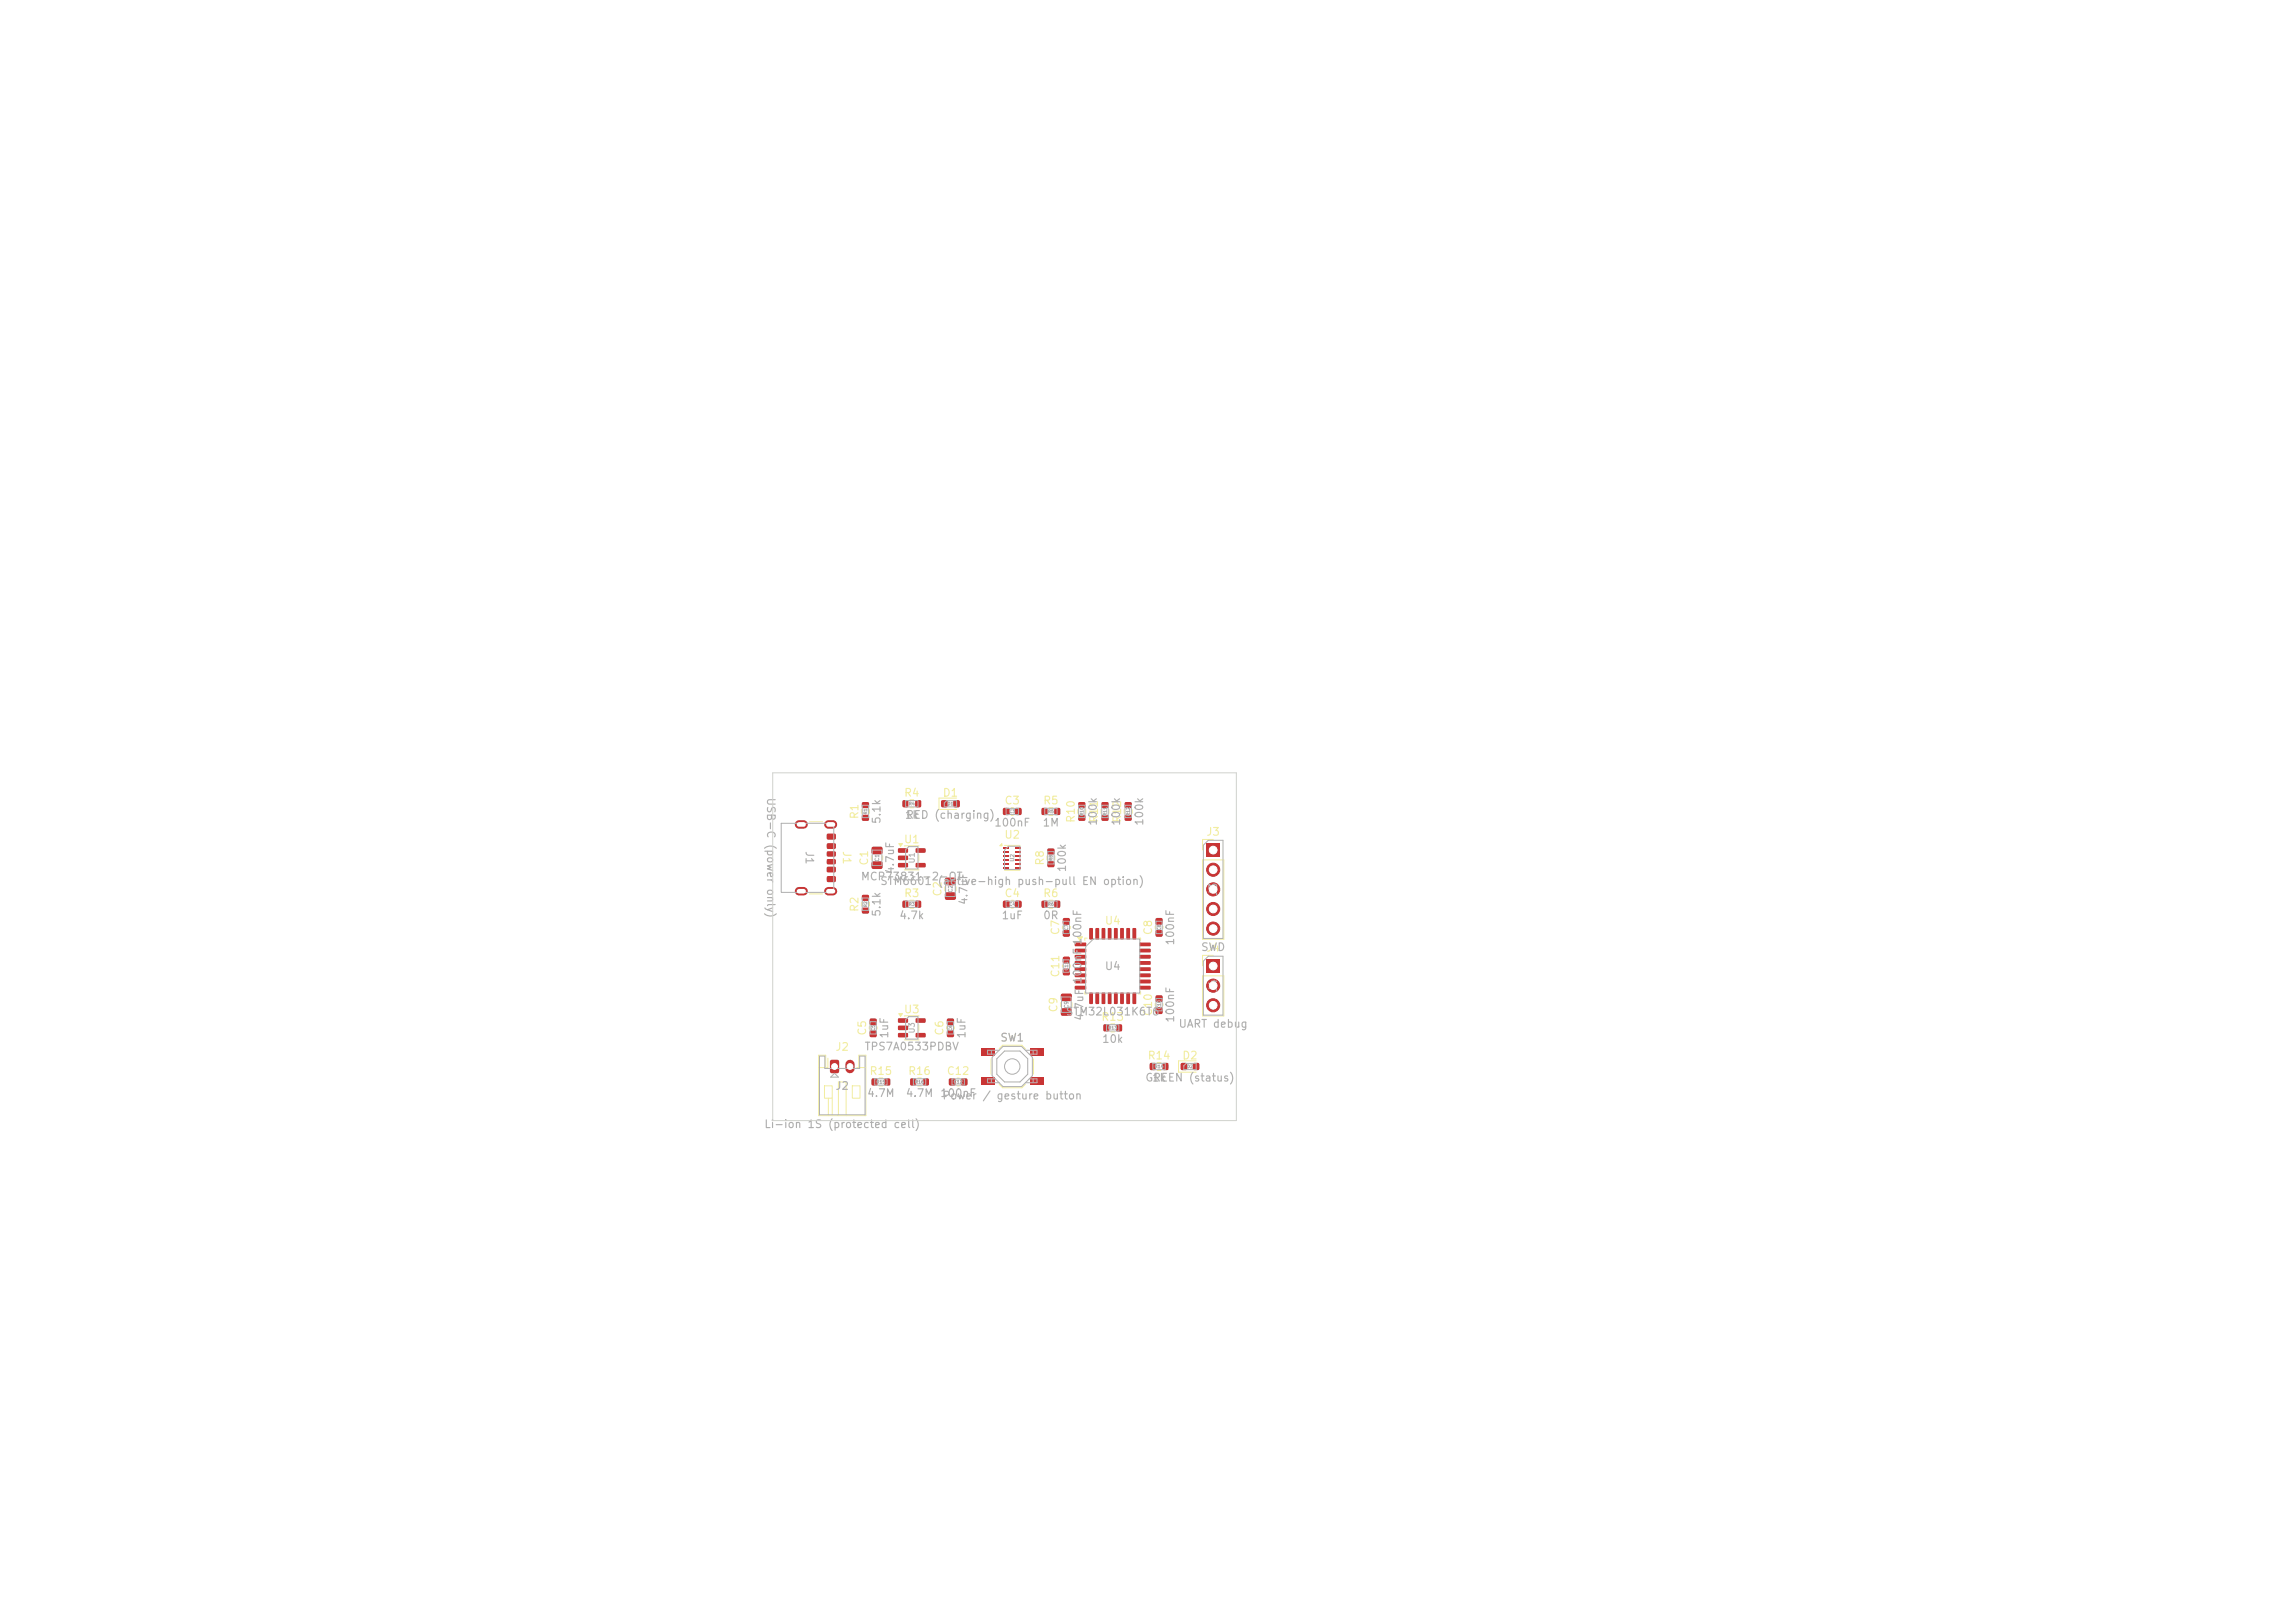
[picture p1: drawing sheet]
<svg xmlns="http://www.w3.org/2000/svg" width="297mm" height="210mm" viewBox="0 0 297 210" stroke-linecap="round" stroke-linejoin="round" font-family="sans-serif">
<defs><g id="words">
<g font-size="1" fill="#afafaf">
<text x="99" y="103.1" transform="rotate(90 99 103.1)">USB-C (power only)</text>
<text x="114.2" y="106.7" transform="rotate(-90 114.2 106.7)">5.1k</text>
<text x="117" y="106.2">1k</text>
<text x="117.2" y="106.2">RED (charging)</text>
<text x="128.6" y="107.2">100nF</text>
<text x="134.9" y="107.2">1M</text>
<text x="142.2" y="106.9" transform="rotate(-90 142.2 106.9)">100k</text>
<text x="145.2" y="106.9" transform="rotate(-90 145.2 106.9)">100k</text>
<text x="148.2" y="106.9" transform="rotate(-90 148.2 106.9)">100k</text>
<text x="104" y="110" transform="rotate(90 104 110)">J1</text>
<text x="115.9" y="113.2" transform="rotate(-90 115.9 113.2)">4.7uF</text>
<text x="138.2" y="112.9" transform="rotate(-90 138.2 112.9)">100k</text>
<text x="111.3" y="114.2">MCP73831-2-OT</text>
<text x="113.8" y="114.8">STM6601 (active-high push-pull EN option)</text>
<text x="114.2" y="118.7" transform="rotate(-90 114.2 118.7)">5.1k</text>
<text x="116.3" y="119.2">4.7k</text>
<text x="125.4" y="117.2" transform="rotate(-90 125.4 117.2)">4.7uF</text>
<text x="129.5" y="119.2">1uF</text>
<text x="134.9" y="119.2">0R</text>
<text x="157.8" y="116" transform="rotate(-90 157.8 116)">J3</text>
<text x="142.9" y="125.8">U4</text>
<text x="152.2" y="122.4" transform="rotate(-90 152.2 122.4)">100nF</text>
<text x="155.4" y="123.3">SWD</text>
<text x="137.9" y="131.6">STM32L031K6T6</text>
<text x="157.8" y="128.5" transform="rotate(-90 157.8 128.5)">J4</text>
<text x="111.8" y="136.2">TPS7A0533PDBV</text>
<text x="115.2" y="134.5" transform="rotate(-90 115.2 134.5)">1uF</text>
<text x="125.2" y="134.5" transform="rotate(-90 125.2 134.5)">1uF</text>
<text x="140.4" y="132.2" transform="rotate(-90 140.4 132.2)">4.7uF 100nF 100nF</text>
<text x="142.5" y="135.2">10k</text>
<text x="152.2" y="132.4" transform="rotate(-90 152.2 132.4)">100nF</text>
<text x="152.4" y="133.2">UART debug</text>
<text x="108" y="141.3">J2</text>
<text x="112.1" y="142.2">4.7M</text>
<text x="117.1" y="142.2">4.7M</text>
<text x="121.6" y="142.2">100nF</text>
<text x="121.9" y="142.5">Power / gesture button</text>
<text x="148.1" y="140.2">GREEN (status)</text>
<text x="149" y="140.2">1k</text>
<text x="98.8" y="146.2">Li-ion 1S (protected cell)</text>
</g>
<g font-size="1" fill="#f2eda1">
<text x="111.3" y="106.1" transform="rotate(-90 111.3 106.1)">R1</text>
<text x="116.9" y="103.3">R4</text>
<text x="121.9" y="103.3">D1</text>
<text x="129.9" y="104.3">C3</text>
<text x="134.9" y="104.3">R5</text>
<text x="139.3" y="106.6" transform="rotate(-90 139.3 106.6)">R10</text>
<text x="142.3" y="106.6" transform="rotate(-90 142.3 106.6)">R11</text>
<text x="145.3" y="106.6" transform="rotate(-90 145.3 106.6)">R12</text>
<text x="108.8" y="110" transform="rotate(90 108.8 110)">J1</text>
<text x="112.6" y="112.1" transform="rotate(-90 112.6 112.1)">C1</text>
<text x="116.9" y="109.4">U1</text>
<text x="129.9" y="108.8">U2</text>
<text x="135.3" y="112.1" transform="rotate(-90 135.3 112.1)">R8</text>
<text x="156" y="108.4">J3</text>
<text x="111.3" y="118.1" transform="rotate(-90 111.3 118.1)">R2</text>
<text x="116.9" y="116.3">R3</text>
<text x="122.1" y="116.1" transform="rotate(-90 122.1 116.1)">C2</text>
<text x="129.9" y="116.3">C4</text>
<text x="134.9" y="116.3">R6</text>
<text x="142.9" y="119.9">U4</text>
<text x="137.3" y="121.1" transform="rotate(-90 137.3 121.1)">C7</text>
<text x="149.3" y="121.1" transform="rotate(-90 149.3 121.1)">C8</text>
<text x="156" y="123.4">J4</text>
<text x="116.9" y="131.4">U3</text>
<text x="137.1" y="131.1" transform="rotate(-90 137.1 131.1)">C9</text>
<text x="137.3" y="126.6" transform="rotate(-90 137.3 126.6)">C11</text>
<text x="149.3" y="131.6" transform="rotate(-90 149.3 131.6)">C10</text>
<text x="108" y="136.2">J2</text>
<text x="112.3" y="134.1" transform="rotate(-90 112.3 134.1)">C5</text>
<text x="122.3" y="134.1" transform="rotate(-90 122.3 134.1)">C6</text>
<text x="129.4" y="135">SW1</text>
<text x="142.4" y="132.3">R13</text>
<text x="148.4" y="137.3">R14</text>
<text x="152.9" y="137.3">D2</text>
<text x="112.4" y="139.3">R15</text>
<text x="117.4" y="139.3">R16</text>
<text x="122.4" y="139.3">C12</text>
</g>
<g font-size=".7" fill="#afafaf">
<text x="118.5" y="111.8" transform="rotate(-90 118.5 111.8)">U1</text>
<text x="118.5" y="133.8" transform="rotate(-90 118.5 133.8)">U3</text>
</g>
<g font-size=".5" fill="#afafaf">
<text x="113.9" y="111.5" transform="rotate(-90 113.9 111.5)">C1</text>
<text x="131.4" y="111.6" transform="rotate(-90 131.4 111.6)">U2</text>
<text x="123.4" y="115.5" transform="rotate(-90 123.4 115.5)">C2</text>
<text x="138.4" y="130.5" transform="rotate(-90 138.4 130.5)">C9</text>
</g>
<g font-size=".4" fill="#afafaf">
<text x="112.3" y="105.4" transform="rotate(-90 112.3 105.4)">R1</text>
<text x="117.6" y="104.3">R4</text>
<text x="122.6" y="104.3">D1</text>
<text x="130.6" y="105.3">C3</text>
<text x="135.6" y="105.3">R5</text>
<text x="140.3" y="105.6" transform="rotate(-90 140.3 105.6)">R10</text>
<text x="143.3" y="105.6" transform="rotate(-90 143.3 105.6)">R11</text>
<text x="146.3" y="105.6" transform="rotate(-90 146.3 105.6)">R12</text>
<text x="136.3" y="111.4" transform="rotate(-90 136.3 111.4)">R8</text>
<text x="112.3" y="117.4" transform="rotate(-90 112.3 117.4)">R2</text>
<text x="117.6" y="117.3">R3</text>
<text x="130.6" y="117.3">C4</text>
<text x="135.6" y="117.3">R6</text>
<text x="138.3" y="125.6" transform="rotate(-90 138.3 125.6)">C11</text>
<text x="138.3" y="120.4" transform="rotate(-90 138.3 120.4)">C7</text>
<text x="150.3" y="120.4" transform="rotate(-90 150.3 120.4)">C8</text>
<text x="150.3" y="130.6" transform="rotate(-90 150.3 130.6)">C10</text>
<text x="113.3" y="133.4" transform="rotate(-90 113.3 133.4)">C5</text>
<text x="123.3" y="133.4" transform="rotate(-90 123.3 133.4)">C6</text>
<text x="143.4" y="133.3">R13</text>
<text x="113.4" y="140.3">R15</text>
<text x="118.4" y="140.3">R16</text>
<text x="123.4" y="140.3">C12</text>
<text x="149.4" y="138.3">R14</text>
<text x="153.6" y="138.3">D2</text>
</g>
</g></defs>
<g fill="#c83434">
<path d="M116.8 103.6h.7v.8h-.7z"/>
<path d="M118.5 103.6h.7v.8h-.7z"/>
<path d="M142.6 105.5h.8v.7h-.8z"/>
<path d="M142.6 103.8h.8v.7h-.8z"/>
<path d="M112.8 139.6h.7v.8h-.7z"/>
<path d="M114.5 139.6h.7v.8h-.7z"/>
<path d="M129.8 104.6l.2-.1 .6 .1 .1 .2-.1 .6-.1 .1-.7-.1v-.1z"/>
<path d="M131.4 104.6l.2-.1 .6 .1v.2v.6l-.2 .1-.6-.1-.1-.1z"/>
<path d="M134.8 104.6h.7v.8h-.7z"/>
<path d="M136.5 104.6h.7v.8h-.7z"/>
<path d="M112.6 133.4l.2-.1 .6 .1 .1 .2-.1 .6h-.2h-.6l-.1-.2z"/>
<path d="M112.6 131.8h.2h.6l.1 .2-.1 .6-.2 .1-.6-.1-.1-.1z"/>
<path d="M137.6 120.4l.2-.1 .6 .1 .1 .2-.1 .6h-.2h-.6l-.1-.2z"/>
<path d="M137.6 118.8h.2h.6l.1 .2-.1 .6-.2 .1-.6-.1-.1-.1z"/>
<path d="M156.1 109.2h1.7v1.7h-1.7z"/>
</g>
<g fill="#c83434" stroke="#c83434" stroke-width=".13">
<circle cx="157" cy="112.5" r=".85"/>
<circle cx="157" cy="115.1" r=".85"/>
<circle cx="157" cy="117.6" r=".85"/>
<circle cx="157" cy="120.2" r=".85"/>
</g>
<g fill="#c83434">
<path d="M139.1 122h1.4l.1 .4-.1 .1-1.3-.1-.1-.1z"/>
<path d="M139.1 122.8h1.4l.1 .4-.1 .1-1.3-.1-.1-.1z"/>
<path d="M139.1 123.6h1.4l.1 .4-.1 .1-1.3-.1-.1-.1z"/>
<path d="M139.1 124.4h1.4l.1 .4-.1 .1-1.3-.1-.1-.1z"/>
<path d="M139.1 125.2h1.4l.1 .4-.1 .1-1.3-.1-.1-.1z"/>
<path d="M139.1 126h1.4l.1 .4-.1 .1-1.3-.1-.1-.1z"/>
<path d="M139.1 126.8h1.4l.1 .4-.1 .1-1.3-.1-.1-.1z"/>
<path d="M139.1 127.6h1.4l.1 .4-.1 .1-1.3-.1-.1-.1z"/>
<path d="M141 128.5l.3-.1 .1 .1v1.3v.1l-.4-.1z"/>
<path d="M141.8 128.5l.3-.1 .1 .1v1.3v.1l-.4-.1z"/>
<path d="M142.6 128.5l.3-.1 .1 .1v1.3v.1l-.4-.1z"/>
<path d="M143.4 128.5l.3-.1 .1 .1 .1 1.3-.1 .1-.4-.1z"/>
<path d="M144.2 128.5l.3-.1 .1 .1 .1 1.3-.1 .1-.4-.1z"/>
<path d="M145 128.5l.3-.1 .1 .1 .1 1.3-.1 .1-.4-.1z"/>
<path d="M145.8 128.5l.3-.1 .1 .1v1.3v.1l-.4-.1z"/>
<path d="M146.6 128.5l.3-.1 .1 .1v1.3v.1l-.4-.1z"/>
<path d="M147.5 127.6h1.3l.1 .4-.1 .1-1.3-.1-.1-.1z"/>
<path d="M147.5 126.8h1.3l.1 .4-.1 .1-1.3-.1-.1-.1z"/>
<path d="M147.5 126h1.3l.1 .4-.1 .1-1.3-.1-.1-.1z"/>
<path d="M147.5 125.2h1.3l.1 .4-.1 .1-1.3-.1-.1-.1z"/>
<path d="M147.5 124.4h1.3l.1 .4-.1 .1-1.3-.1-.1-.1z"/>
<path d="M147.5 123.6h1.3l.1 .4-.1 .1-1.3-.1-.1-.1z"/>
<path d="M147.5 122.8h1.3l.1 .4-.1 .1-1.3-.1-.1-.1z"/>
<path d="M147.5 122h1.3l.1 .4-.1 .1-1.3-.1-.1-.1z"/>
<path d="M146.6 120.1h.3l.1 .1v1.3v.1l-.4-.1z"/>
<path d="M145.8 120.1h.3l.1 .1v1.3v.1l-.4-.1z"/>
<path d="M145 120.1h.3l.1 .1 .1 1.3-.1 .1-.4-.1z"/>
<path d="M144.2 120.1h.3l.1 .1 .1 1.3-.1 .1-.4-.1z"/>
<path d="M143.4 120.1h.3l.1 .1 .1 1.3-.1 .1-.4-.1z"/>
<path d="M142.6 120.1h.3l.1 .1v1.3v.1l-.4-.1z"/>
<path d="M141.8 120.1h.3l.1 .1v1.3v.1l-.4-.1z"/>
<path d="M141 120.1h.3l.1 .1v1.3v.1l-.4-.1z"/>
<path d="M137.6 125.4l.2-.1 .6 .1 .1 .2-.1 .6h-.2h-.6l-.1-.2z"/>
<path d="M137.6 123.8h.2h.6l.1 .2-.1 .6-.2 .1-.6-.1-.1-.1z"/>
<path d="M112.8 111.5h.2h1.1l.1 .2v.6l-.2 .2-1.1-.1-.1-.2z"/>
<path d="M112.8 109.6h.2h1.1l.1 .2v.6l-.2 .2-1.1-.1-.1-.2z"/>
<path d="M107.5 137.2l.8-.1 .3 .2v1.3l-.2 .3h-.7l-.3-.2v-1.3z"/>
</g>
<path d="M110 137.7v.6" fill="none" stroke="#c83434" stroke-width="1.2"/>
<g fill="#c83434">
<path d="M116.2 109.8h1.2l.1 .1v.4l-.1 .1-1.1-.1-.1-.1z"/>
<path d="M116.2 110.7h1.2l.1 .2v.3l-.1 .1h-1.1l-.1-.1z"/>
<path d="M116.2 111.7h1.2l.1 .1v.4l-.1 .1-1.1-.1-.1-.1z"/>
<path d="M118.5 111.7h1.2l.1 .1v.4l-.1 .1-1.1-.1-.1-.1z"/>
<path d="M118.5 109.8h1.2l.1 .1v.4l-.1 .1-1.1-.1-.1-.1z"/>
<path d="M145.6 105.5h.8v.7h-.8z"/>
<path d="M145.6 103.8h.8v.7h-.8z"/>
<path d="M122.8 139.6l.2-.1 .6 .1 .1 .2-.1 .6-.1 .1-.7-.1v-.1z"/>
<path d="M124.4 139.6l.1-.1 .7 .1v.2v.6l-.2 .1-.6-.1-.1-.1z"/>
<path d="M148.8 137.6h.7v.8h-.7z"/>
<path d="M150.5 137.6h.7v.8h-.7z"/>
<path d="M116.8 116.6h.7v.8h-.7z"/>
<path d="M118.5 116.6h.7v.8h-.7z"/>
<path d="M152.8 137.6h.8v.8h-.8z"/>
<path d="M154.4 137.6h.8v.8h-.8z"/>
<path d="M116.2 131.8h1.2l.1 .1v.4l-.1 .1-1.1-.1-.1-.1z"/>
<path d="M116.2 132.7h1.2l.1 .2v.3l-.1 .1h-1.1l-.1-.1z"/>
<path d="M116.2 133.7h1.2l.1 .1v.4l-.1 .1-1.1-.1-.1-.1z"/>
<path d="M118.5 133.7h1.2l.1 .1v.4l-.1 .1-1.1-.1-.1-.1z"/>
<path d="M118.5 131.8h1.2l.1 .1v.4l-.1 .1-1.1-.1-.1-.1z"/>
<path d="M134.8 116.6h.7v.8h-.7z"/>
<path d="M136.5 116.6h.7v.8h-.7z"/>
<path d="M117.8 139.6h.7v.8h-.7z"/>
<path d="M119.5 139.6h.7v.8h-.7z"/>
<path d="M127 135.6h1.7v1h-1.7z"/>
<path d="M133.3 135.6h1.7v1h-1.7z"/>
<path d="M127 139.4h1.7v1h-1.7z"/>
<path d="M133.3 139.4h1.7v1h-1.7z"/>
<path d="M111.6 105.5h.8v.7h-.8z"/>
<path d="M111.6 103.8h.8v.7h-.8z"/>
<path d="M137.3 130.5h.2h1.1l.1 .2v.6l-.2 .2-1.1-.1-.1-.2z"/>
<path d="M137.3 128.6h.2h1.1l.1 .2v.6l-.2 .2-1.1-.1-.1-.2z"/>
<path d="M135.6 111.5h.8v.7h-.8z"/>
<path d="M135.6 109.8h.8v.7h-.8z"/>
<path d="M129.8 109.6h.7v.3h-.7z"/>
<path d="M129.8 110.1h.7v.3h-.7z"/>
<path d="M129.8 110.6h.7v.3h-.7z"/>
<path d="M129.8 111.1h.7v.3h-.7z"/>
<path d="M129.8 111.6h.7v.3h-.7z"/>
<path d="M129.8 112.1h.7v.3h-.7z"/>
<path d="M131.4 112.1h.7v.3h-.7z"/>
<path d="M131.4 111.6h.7v.3h-.7z"/>
<path d="M131.4 111.1h.7v.3h-.7z"/>
<path d="M131.4 110.6h.7v.3h-.7z"/>
<path d="M131.4 110.1h.7v.3h-.7z"/>
<path d="M131.4 109.6h.7v.3h-.7z"/>
<path d="M129.8 116.6l.2-.1 .6 .1 .1 .2-.1 .6-.1 .1-.7-.1v-.1z"/>
<path d="M131.4 116.6l.2-.1 .6 .1v.2v.6l-.2 .1-.6-.1-.1-.1z"/>
<path d="M121.8 103.6h.8v.8h-.8z"/>
<path d="M123.4 103.6h.8v.8h-.8z"/>
<path d="M122.3 115.5h.2h1.1l.1 .2v.6l-.2 .2-1.1-.1-.1-.2z"/>
<path d="M122.3 113.6h.2h1.1l.1 .2v.6l-.2 .2-1.1-.1-.1-.2z"/>
<path d="M107 110.2h1.1l.1 .1v.4l-.2 .2-.9-.1-.1-.1z"/>
<path d="M107 112.2h1.1l.1 .1v.5l-.2 .1h-.9l-.1-.2z"/>
<path d="M107 113.4h1.1l.1 .2v.4l-.2 .2-.9-.1-.1-.1z"/>
<path d="M107 111.2h1.1l.1 .1v.4l-.2 .2-.9-.1-.1-.1z"/>
<path d="M107 109.2l1.1-.1 .1 .2v.4l-.2 .2-.9-.1-.1-.1z"/>
<path d="M107 107.9h1.1l.1 .2v.4l-.2 .2-.9-.1-.1-.1z"/>
</g>
<path d="M103.4 106.7h.6M103.4 115.3h.6M107.2 106.7h.6M107.2 115.3h.6" fill="none" stroke="#c83434" stroke-width="1.1"/>
<g fill="#c83434">
<path d="M149.6 130.4l.1-.1 .7 .1 .1 .2-.1 .6h-.2h-.6l-.1-.2z"/>
<path d="M149.6 128.8h.1h.7l.1 .2-.1 .6-.2 .1-.6-.1-.1-.1z"/>
<path d="M156.1 124.2h1.7v1.7h-1.7z"/>
</g>
<g fill="#c83434" stroke="#c83434" stroke-width=".13">
<circle cx="157" cy="127.5" r=".85"/>
<circle cx="157" cy="130.1" r=".85"/>
</g>
<g fill="#c83434">
<path d="M139.6 105.5h.8v.7h-.8z"/>
<path d="M139.6 103.8h.8v.7h-.8z"/>
<path d="M111.6 117.5h.8v.7h-.8z"/>
<path d="M111.6 115.8h.8v.7h-.8z"/>
<path d="M149.6 120.4l.1-.1 .7 .1 .1 .2-.1 .6h-.2h-.6l-.1-.2z"/>
<path d="M149.6 118.8h.1h.7l.1 .2-.1 .6-.2 .1-.6-.1-.1-.1z"/>
<path d="M122.6 133.4l.2-.1 .6 .1 .1 .2-.1 .6h-.2h-.6l-.1-.2z"/>
<path d="M122.6 131.8h.2h.6l.1 .2-.1 .6-.2 .1-.6-.1-.1-.1z"/>
<path d="M142.8 132.6h.7v.8h-.7z"/>
<path d="M144.5 132.6h.7v.8h-.7z"/>
</g>
<g fill="none" stroke="#f2eda1" stroke-width=".13">
<path d="M117.8 103.5h.4M117.8 104.5h.4M130.9 104.5h.2M130.9 105.5h.2M135.8 104.5h.4M135.8 105.5h.4M137.5 119.9v.2M138.5 119.9v.2M142.5 104.8v.4M143.5 104.8v.4M155.6 111.3h2.8v10.2h-2.8zM157 108.6h-1.4v1.4"/>
<path d="M112.5 132.9v.2M113.5 132.9v.2M113.8 139.5h.4M139.4 121.2h.7l-.3 .5zM140.4 128.3v.3h.3M140.7 121.4h-.3v.3M147.3 121.4h.3v.3M147.6 128.3v.3h-.3M113.8 140.5h.4"/>
</g>
<path d="M139.4 121.2h.7l-.3 .5z" fill="#f2eda1"/>
<g fill="none" stroke="#f2eda1" stroke-width=".13">
<path d="M112.8 110.7v.6M114.2 110.7v.6M116.3 109.2h.5l-.3 .3zM117.1 109.5h1.8M117.1 112.5h1.8M118.9 110.6v.8M106.9 138.1v-1.6h-1v7.9h6.2v-7.9h-1v1.6M107.1 136.9v1.2h-1.2M110.9 138.1h1.2M137.5 124.9v.2M138.5 124.9v.2M106.7 140.5h1v1.6h-1z"/>
<path d="M107.2 142.1v2.3M107.7 142.1v2.3M108.5 144.4v-4.4h1v4.4M110.3 140.5h1v1.6h-1z"/>
</g>
<path d="M116.3 109.2h.5l-.3 .3z" fill="#f2eda1"/>
<g fill="none" stroke="#f2eda1" stroke-width=".13">
<path d="M117.8 116.5h.4M117.8 117.5h.4M145.5 104.8v.4M146.5 104.8v.4M116.3 131.2h.5l-.3 .3zM117.1 131.5h1.8M117.1 134.5h1.8M118.9 132.6v.8M123.9 139.5h.2M149.8 137.5h.4M149.8 138.5h.4M154.8 137.3h-2.3v1.4h2.3"/>
<path d="M123.9 140.5h.2"/>
</g>
<path d="M116.3 131.2h.5l-.3 .3z" fill="#f2eda1"/>
<g fill="none" stroke="#f2eda1" stroke-width=".13">
<path d="M111.5 104.8v.4M112.5 104.8v.4M129.7 109.2v.2h-.3zM130 109.4h2M130 112.6h2M135.5 110.8v.4M135.8 116.5h.4M135.8 117.5h.4M136.5 110.8v.4M118.8 139.5h.4M128.2 137v2M129.3 135.7l.4-.4h2.5l.5 .4"/>
<path d="M133.7 137v2M137.3 129.7v.6M138.7 129.7v.6M118.8 140.5h.4M129.3 140.3l.4 .5h2.5l.5-.5"/>
</g>
<path d="M129.7 109.2v.2h-.3z" fill="#f2eda1"/>
<g fill="none" stroke="#f2eda1" stroke-width=".13">
<path d="M104.7 106.3h1.7M104.7 115.7h1.7M111.5 116.8v.4M112.5 116.8v.4M122.3 114.7v.6M123.7 114.7v.6M123.8 103.3h-2.3v1.4h2.3M130.9 116.5h.2M130.9 117.5h.2M139.5 104.8v.4M140.5 104.8v.4M149.5 119.9v.2"/>
<path d="M150.5 119.9v.2M122.5 132.9v.2M123.5 132.9v.2M143.8 132.5h.4M143.8 133.5h.4M149.5 129.9v.2M150.5 129.9v.2M155.6 126.3h2.8v5.2h-2.8zM157 123.6h-1.4v1.4"/>
</g>
<g fill="none" stroke="#afafaf" stroke-width=".13">
<path d="M101.1 106.5h6.8v9h-6.8zM111.6 104.2h.8v1.6h-.8zM111.6 116.2h.8v1.6h-.8zM112.9 110h1.2v2h-1.2zM117.2 103.6h1.6v.8h-1.6zM117.2 116.6h1.6v.8h-1.6zM117.6 109.5h1.2v3h-1.6v-2.5zM122.2 103.9l.3-.3h1.3v.8h-1.6zM122.4 114h1.2v2h-1.2zM130.2 104.6h1.6v.8h-1.6zM130.2 116.6h1.6v.8h-1.6zM130.5 109.5h1.5v3h-2v-2.5z"/>
<path d="M135.2 104.6h1.6v.8h-1.6zM135.2 116.6h1.6v.8h-1.6zM135.6 110.2h.8v1.6h-.8zM137.6 119.2h.8v1.6h-.8zM139.6 104.2h.8v1.6h-.8zM142.6 104.2h.8v1.6h-.8zM145.6 104.2h.8v1.6h-.8zM149.6 119.2h.8v1.6h-.8zM155.7 109.4l.7-.7h1.9v12.7h-2.6zM106 136.7h.7v1.6h4.5v-1.6h.8v7.6h-6zM108 138.9l.5 .5h-1zM112.6 132.2h.8v1.6h-.8z"/>
<path d="M113.2 139.6h1.6v.8h-1.6zM117.6 131.5h1.2v3h-1.6v-2.6zM118.2 139.6h1.6v.8h-1.6zM122.6 132.2h.8v1.6h-.8zM123.2 139.6h1.6v.8h-1.6zM128.3 135.9v.5M128.3 139.6v.5M128.4 136.8l1.4-1.4h2.4l1.4 1.4v2.4l-1.4 1.4h-2.4l-1.4-1.4zM128.8 139.6h-1v.5h1.5M129.3 135.9h-1.5v.5h1M130 136h2l1 1v2l-1 1h-2l-1-1v-2zM132.7 135.9h1.5v.5h-1"/>
<path d="M133.2 139.6h1v.5h-1.5M133.7 135.9v.5M133.7 139.6v.5M137.4 129h1.2v2h-1.2zM137.6 124.2h.8v1.6h-.8zM141.5 121.5h6v7h-7v-6zM143.2 132.6h1.6v.8h-1.6zM149.2 137.6h1.6v.8h-1.6zM149.6 129.2h.8v1.6h-.8zM153.5 137.6h1.3v.8h-1.6v-.5zM155.7 124.4l.7-.7h1.9v7.7h-2.6z"/>
<circle cx="131" cy="138" r="1"/>
</g>
<path d="M100 100h60v45h-60z" fill="none" stroke="#d0d2cd" stroke-width=".13"/>
<g fill="#fff" stroke="#fff" stroke-width=".13">
<circle cx="157" cy="110" r=".5"/>
<circle cx="157" cy="112.5" r=".5"/>
<circle cx="157" cy="115.1" r=".5"/>
<circle cx="157" cy="117.6" r=".5"/>
<circle cx="157" cy="120.2" r=".5"/>
<circle cx="108" cy="138" r=".37"/>
<circle cx="110" cy="138" r=".38"/>
<circle cx="157" cy="125" r=".5"/>
<circle cx="157" cy="127.5" r=".5"/>
<circle cx="157" cy="130.1" r=".5"/>
</g>
<path d="M103.4 106.7h.6M103.4 115.3h.6M107.2 106.7h.6M107.2 115.3h.6" fill="none" stroke="#fff" stroke-width=".6"/>
<use href="#words"/>
</svg>
